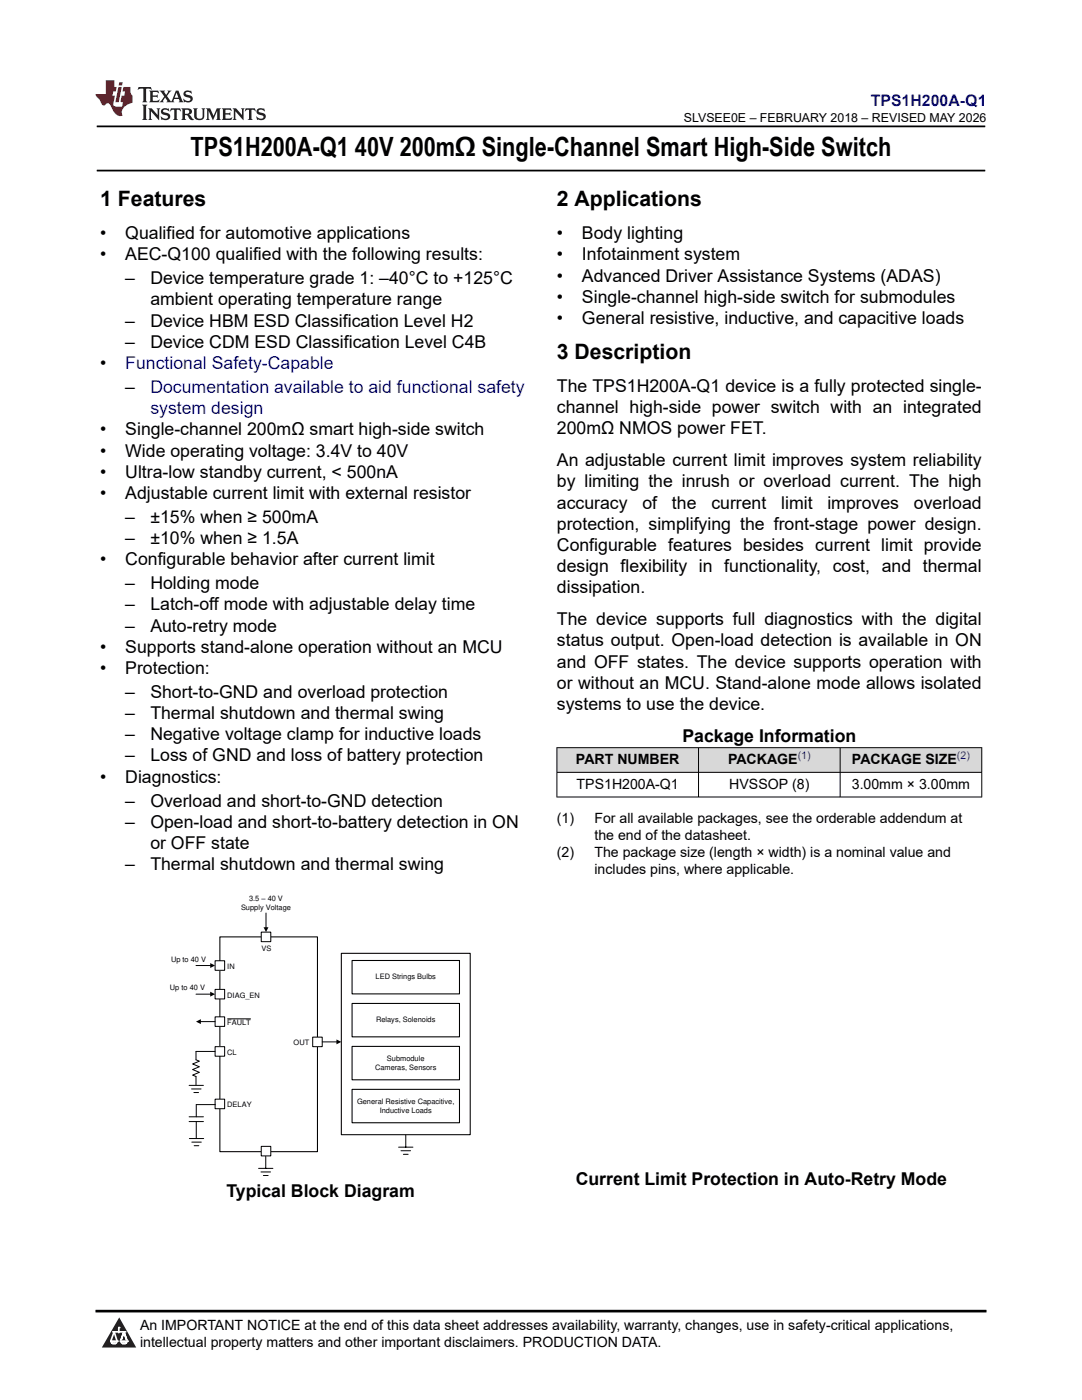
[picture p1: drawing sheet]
<svg xmlns="http://www.w3.org/2000/svg" width="216mm" height="279mm" viewBox="0 0 216 279" stroke-linecap="round" stroke-linejoin="round" font-family="sans-serif">
<defs><g id="words">
<text font-size="5.3" x="38" y="31.2">TPS1H200A-Q1 40V 200mΩ Single-Channel Smart High-Side Switch</text>
<g font-size="4.2">
<text x="20" y="41.2">1 Features</text>
<text x="111.1" y="41.2">2 Applications</text>
<text x="111.1" y="71.6">3 Description</text>
</g>
<g font-size="3.5">
<text x="20" y="47.7">•</text>
<text x="25" y="47.7">Qualified for automotive applications</text>
<text x="111.1" y="47.7">•</text>
<text x="116.1" y="47.7">Body lighting</text>
<text x="20" y="52">•</text>
<text x="25" y="52">AEC-Q100 qualified with the following results:</text>
<text x="111.1" y="52">•</text>
<text x="116.1" y="52">Infotainment system</text>
<text x="25" y="56.7">–</text>
<text x="30" y="56.7">Device temperature grade 1: –40°C to +125°C</text>
<text x="111.1" y="56.2">•</text>
<text x="116.1" y="56.2">Advanced Driver Assistance Systems (ADAS)</text>
<text x="25" y="65.2">–</text>
<text x="30" y="61">ambient operating temperature range</text>
<text x="30" y="65.2">Device HBM ESD Classification Level H2</text>
<text x="111.1" y="60.4">•</text>
<text x="111.1" y="64.7">•</text>
<text x="116.1" y="60.4">Single-channel high-side switch for submodules</text>
<text x="116.1" y="64.7">General resistive, inductive, and capacitive loads</text>
<text x="25" y="69.4">–</text>
<text x="30" y="69.4">Device CDM ESD Classification Level C4B</text>
<text x="20" y="73.7">•</text>
<text x="25" y="78.4">–</text>
<text x="111.1" y="82.4">channel high-side power switch with an integrated</text>
<text x="111.1" y="78.2">The TPS1H200A-Q1 device is a fully protected single-</text>
<text x="20" y="86.9">•</text>
<text x="25" y="86.9">Single-channel 200mΩ smart high-side switch</text>
<text x="111.1" y="86.7">200mΩ NMOS power FET.</text>
<text x="20" y="91.1">•</text>
<text x="20" y="95.3">•</text>
<text x="25" y="91.1">Wide operating voltage: 3.4V to 40V</text>
<text x="25" y="95.3">Ultra-low standby current, &lt; 500nA</text>
<text x="111.1" y="93">An adjustable current limit improves system reliability</text>
<text x="20" y="99.6">•</text>
<text x="25" y="99.6">Adjustable current limit with external resistor</text>
<text x="111.1" y="97.3">by limiting the inrush or overload current. The high</text>
<text x="111.1" y="101.5">accuracy</text>
<text x="128.2" y="101.5">of</text>
<text x="134.1" y="101.5">the</text>
<text x="141.9" y="101.5">current</text>
<text x="155.9" y="101.5">limit</text>
<text x="165.1" y="101.5">improves</text>
<text x="182.4" y="101.5">overload</text>
<text x="25" y="104.3">–</text>
<text x="30" y="104.3">±15% when ≥ 500mA</text>
<text x="111.1" y="105.7">protection, simplifying the front-stage power design.</text>
<text x="20" y="112.8">•</text>
<text x="25" y="108.6">–</text>
<text x="25" y="112.8">Configurable behavior after current limit</text>
<text x="30" y="108.6">±10% when ≥ 1.5A</text>
<text x="111.1" y="110">Configurable features besides current limit provide</text>
<text x="25" y="117.6">–</text>
<text x="30" y="117.6">Holding mode</text>
<text x="111.1" y="114.2">design flexibility in functionality, cost, and thermal</text>
<text x="111.1" y="118.4">dissipation.</text>
<text x="25" y="121.8">–</text>
<text x="30" y="121.8">Latch-off mode with adjustable delay time</text>
<text x="111.1" y="124.8">The device supports full diagnostics with the digital</text>
<text x="20" y="130.3">•</text>
<text x="25" y="126">–</text>
<text x="25" y="130.3">Supports stand-alone operation without an MCU</text>
<text x="30" y="126">Auto-retry mode</text>
<text x="111.1" y="129">status output. Open-load detection is available in ON</text>
<text x="20" y="134.5">•</text>
<text x="25" y="134.5">Protection:</text>
<text x="111.1" y="137.5">or without an MCU. Stand-alone mode allows isolated</text>
<text x="111.1" y="133.2">and OFF states. The device supports operation with</text>
<text x="25" y="139.3">–</text>
<text x="25" y="143.5">–</text>
<text x="30" y="139.3">Short-to-GND and overload protection</text>
<text x="30" y="143.5">Thermal shutdown and thermal swing</text>
<text x="111.1" y="141.7">systems to use the device.</text>
<text x="25" y="147.7">–</text>
<text x="30" y="147.7">Negative voltage clamp for inductive loads</text>
<text x="136.2" y="148.1">Package Information</text>
<text x="25" y="152">–</text>
<text x="30" y="152">Loss of GND and loss of battery protection</text>
<text x="20" y="156.2">•</text>
<text x="25" y="156.2">Diagnostics:</text>
<text x="25" y="161">–</text>
<text x="30" y="161">Overload and short-to-GND detection</text>
<text x="25" y="165.2">–</text>
<text x="30" y="165.2">Open-load and short-to-battery detection in ON</text>
<text x="25" y="173.7">–</text>
<text x="30" y="169.4">or OFF state</text>
<text x="30" y="173.7">Thermal shutdown and thermal swing</text>
<text x="45.2" y="238.9">Typical Block Diagram</text>
<text x="114.9" y="236.5">Current Limit Protection in Auto-Retry Mode</text>
</g>
<g font-size="3.5" fill="#00f">
<text x="25" y="73.7">Functional Safety-Capable</text>
<text x="30" y="78.4">Documentation available to aid functional safety</text>
<text x="30" y="82.6">system design</text>
</g>
<text font-size="3.2" fill="#00f" x="173.7" y="21.1">TPS1H200A-Q1</text>
<g font-size="2.8">
<text x="114.9" y="152.5">PART NUMBER</text>
<text x="145.3" y="152.5">PACKAGE</text>
<text x="170" y="152.5">PACKAGE SIZE</text>
<text x="115.1" y="157.4">TPS1H200A-Q1</text>
<text x="145.5" y="157.4">HVSSOP (8)</text>
<text x="170" y="157.4">3.00mm × 3.00mm</text>
<text x="111.1" y="164.2">(1)</text>
<text x="118.6" y="164.2">For all available packages, see the orderable addendum at</text>
<text x="118.6" y="167.6">the end of the datasheet.</text>
<text x="111.1" y="171">(2)</text>
<text x="118.6" y="171">The package size (length × width) is a nominal value and</text>
<text x="118.6" y="174.4">includes pins, where applicable.</text>
<text x="27.9" y="265.5">An IMPORTANT NOTICE at the end of this data sheet addresses availability, warranty, changes, use in safety-critical applications,</text>
<text x="27.9" y="268.9">intellectual property matters and other important disclaimers. PRODUCTION DATA.</text>
</g>
<text font-size="2.5" x="136.5" y="24.3">SLVSEE0E – FEBRUARY 2018 – REVISED MAY 2026</text>
<g font-size="2.1" fill="#00f">
<text x="159.2" y="151.5">(1)</text>
<text x="191" y="151.5">(2)</text>
</g>
<g font-size="1.5">
<text x="49.7" y="179.9">3.5 ± 40 V</text>
<text x="48.1" y="181.6">Supply Voltage</text>
<text x="34.1" y="191.9">Up to 40 V</text>
<text x="52.2" y="189.9">VS</text>
<text x="33.9" y="197.7">Up to 40 V</text>
<text x="45.4" y="193.4">IN</text>
<text x="75" y="195.5">LED Strings Bulbs</text>
<text x="45.4" y="199.1">DIAG_EN</text>
<text x="45.4" y="204.6">FAULT</text>
<text x="58.6" y="208.5">OUT</text>
<text x="75" y="204">Relays, Solenoids</text>
<text x="45.4" y="210.5">CL</text>
<text x="74.8" y="213.5">Cameras, Sensors</text>
<text x="77.2" y="211.7">Submodule</text>
<text x="45.4" y="221">DELAY</text>
<text x="71.2" y="220.3">General Resistive Capacitive,</text>
<text x="75.8" y="222.1">Inductive Loads</text>
</g>
</g></defs>
<path d="M19.3 25.2h177.3M19.3 34h177.3" fill="none" stroke="#000" stroke-width=".35"/>
<g fill="#d8d8d8">
<path d="M111.1 149.2h84.8v4.9h-84.8z" fill-rule="evenodd"/>
<path d="M111.2 149.3h28.1v4.8h-28.1z" fill-rule="evenodd"/>
<path d="M139.4 149.3h28.2v4.8h-28.2z" fill-rule="evenodd"/>
<path d="M167.7 149.3h28.1v4.8h-28.1z" fill-rule="evenodd"/>
</g>
<path d="M111.1 149.2h84.9M111.1 154.1h84.9M111.1 159.1h84.9M111.1 149.2v9.9M139.4 149.2v9.9M167.6 149.2v9.9M195.9 149.2v9.9" fill="none" stroke="#000" stroke-width=".2"/>
<path d="M43.9 187h19.4v42.8h-19.4z" fill-rule="evenodd" fill="#fff"/>
<path d="M43.9 187h19.4v42.8h-19.4z" fill="none" stroke="#000" stroke-width=".21"/>
<path d="M42.9 197.5h1.9v1.9h-1.9z" fill-rule="evenodd" fill="#fff"/>
<path d="M42.9 197.5h1.9v1.9h-1.9z" fill="none" stroke="#000" stroke-width=".2"/>
<path d="M42.9 191.7h1.9v1.9h-1.9z" fill-rule="evenodd" fill="#fff"/>
<path d="M42.9 191.7h1.9v1.9h-1.9z" fill="none" stroke="#000" stroke-width=".2"/>
<path d="M42.9 208.9h1.9v1.9h-1.9z" fill-rule="evenodd" fill="#fff"/>
<path d="M42.9 208.9h1.9v1.9h-1.9z" fill="none" stroke="#000" stroke-width=".2"/>
<path d="M42.9 202.9h1.9v1.9h-1.9z" fill-rule="evenodd" fill="#fff"/>
<path d="M42.9 202.9h1.9v1.9h-1.9zM45.4 203.3h4.6" fill="none" stroke="#000" stroke-width=".2"/>
<path d="M42.9 219.4h1.9v1.9h-1.9z" fill-rule="evenodd" fill="#fff"/>
<g fill="none" stroke="#000" stroke-width=".2">
<path d="M39.1 192.7h3M39.1 198.4h3M37.7 216.6h2.9M38.2 217.3h1.9M38.7 218h.9M40 203.9h2.9M42.9 219.4h1.9v1.9h-1.9zM42.9 209.8h-3.8v1.7l.7 .3-1.4 .5 1.4 .6-1.4 .6 1.4 .5-1.4 .6 .7 .2v1.7M37.7 223.8h2.9M37.7 222.9h2.9M37.8 227.2h2.8M38.3 227.9h1.9"/>
<path d="M38.7 228.7h1M39.2 223.8v3.4M43 220.4h-3.8v2.5"/>
</g>
<path d="M41.9 192.2l1 .5-1 .5zM41.9 197.9l1 .5-1 .5zM39.1 203.9l1-.5v1z" fill="#000"/>
<path d="M52.1 228.8h1.9v1.9h-1.9z" fill-rule="evenodd" fill="#fff"/>
<path d="M51.6 233.2h2.9M52.1 233.9h1.9M52.1 228.8h1.9v1.9h-1.9zM52.6 234.6h.9M53 230.8v2.4" fill="none" stroke="#000" stroke-width=".2"/>
<path d="M52.1 186h1.9v1.9h-1.9z" fill-rule="evenodd" fill="#fff"/>
<path d="M52.1 186h1.9v1.9h-1.9z" fill="none" stroke="#000" stroke-width=".2"/>
<path d="M62.4 207h1.9v1.9h-1.9z" fill-rule="evenodd" fill="#fff"/>
<path d="M53.1 182.2v3M62.4 207h1.9v1.9h-1.9zM64.3 207.9h3" fill="none" stroke="#000" stroke-width=".2"/>
<path d="M52.6 185.1h1l-.5 .9zM67.1 207.4l1 .5-1 .5z" fill="#000"/>
<path d="M68.1 190.3h25.7v36.2h-25.7z" fill-rule="evenodd" fill="#fff"/>
<path d="M68.1 190.3h25.7v36.2h-25.7z" fill="none" stroke="#000" stroke-width=".21"/>
<path d="M70.3 191.7h21.4v6.7h-21.4z" fill-rule="evenodd" fill="#fff"/>
<path d="M70.3 191.7h21.4v6.7h-21.4z" fill="none" stroke="#000" stroke-width=".21"/>
<path d="M70.3 200.3h21.4v6.6h-21.4z" fill-rule="evenodd" fill="#fff"/>
<path d="M70.3 200.3h21.4v6.6h-21.4z" fill="none" stroke="#000" stroke-width=".21"/>
<path d="M70.3 208.8h21.4v6.7h-21.4z" fill-rule="evenodd" fill="#fff"/>
<path d="M70.3 208.8h21.4v6.7h-21.4z" fill="none" stroke="#000" stroke-width=".21"/>
<path d="M70.3 217.4h21.4v6.7h-21.4z" fill-rule="evenodd" fill="#fff"/>
<path d="M70.3 217.4h21.4v6.7h-21.4z" fill="none" stroke="#000" stroke-width=".21"/>
<path d="M79.5 228.9h2.9M80 229.7h1.9M80.5 230.4h.9M81 226.6v2.3" fill="none" stroke="#000" stroke-width=".2"/>
<path d="M0 0h215.9v23.8h-215.9z" fill-rule="evenodd" fill="#fff"/>
<path d="M27.7 17.4l-.2 .6 .5-.3h.6v.2v2.1l-.2 .4h1l-.2-.4v-2.1v-.2h.5l.5 .3-.1-.6zM29.8 18.1l.2 .4v1.5l-.2 .4h1.9l.1-.6a1.08 1.08 0 0 1-1.3 .2v-.7h.6l.4 .2v-.6l-.4 .2h-.6v-.6l.2-.1a1 1 0 0 1 1 .2l-.1-.5zM31.8 18.1l1 1.1-1 1.2h.9l-.2-.2 .4-.7 .5 .7-.2 .2h1.6l-.2-.2 .1-.4h1l.1 .4-.1 .2h.9l-.2-.3-.8-2h-.5l-1 2.2-.8-1.1 .9-1.1h-.8l.2 .2-.5 .7-.3-.7 .1-.2zM35.2 18.5l.4 1h-.8zM36.8 18.2a.65 .65 0 0 0-.2 .8 .65 .65 0 0 0 .6 .4l.7 .2 .1 .2a.79 .79 0 0 1-.7 .4 .79 .79 0 0 1-.7-.5l.1 .7 .2-.1a.93 .93 0 0 0 1.1 .1 .93 .93 0 0 0 .4-1 1.46 1.46 0 0 0-1.2-.6l-.1-.3a1.09 1.09 0 0 1 1.2 .2l-.2-.6-.1 .1-.6-.2zM28.4 20.9l.2 .4v2.3l-.2 .3h1l-.2-.3v-2.3l.2-.4zM29.6 21.6l.2 .4v1.6l-.2 .3h.8l-.3-.3v-1.4l1.7 1.8v-2l.2-.4h-.8l.2 .2 .1 1.1-1.2-1.3zM32.3 21.8a.65 .65 0 0 0-.2 .7 .65 .65 0 0 0 .7 .4l.6 .2 .1 .2a.79 .79 0 0 1-.7 .4 .79 .79 0 0 1-.7-.5l.1 .7 .2-.1a.93 .93 0 0 0 1.1 .1 .93 .93 0 0 0 .4-.9 1.46 1.46 0 0 0-1.2-.6l-.1-.4a1.09 1.09 0 0 1 1.2 .2l-.2-.6-.1 .1-.6-.1zM34.1 21.6l-.1 .7a.63 .63 0 0 1 .7-.4l.1 1.7-.3 .3h1l-.2-.3v-1.7a.66 .66 0 0 1 .8 .4l-.1-.7zM36.2 21.6l.2 .4v1.6l-.2 .3h.9l-.2-.2v-.7h.5l.1 .2a.79 .79 0 0 0 1.2 .6l-1-.9a.61 .61 0 0 0 .6-.6 .61 .61 0 0 0-.5-.6zM36.9 21.9h.2a.47 .47 0 0 1 .5 .1 .47 .47 0 0 1 .1 .5l-.2 .2h-.6zM38.5 21.6l.2 .2a2.27 2.27 0 0 0 .4 2 1.04 1.04 0 0 0 1.7-.7v-1.3l.2-.2h-.8l.2 .4v1.1a.6 .6 0 0 1-.6 .6 .6 .6 0 0 1-.6-.6v-1.1l.3-.4zM41.1 21.6l.2 .4v1.6l-.2 .3h.7l-.2-.3v-1.5l.9 1.9 .8-1.9v1.5l-.2 .3h1l-.3-.3v-1.6l.3-.4h-.8l-.7 1.5-.7-1.5zM44.3 21.6l.2 .4v1.6l-.2 .3h1.9l.1-.5a1.09 1.09 0 0 1-1.3 .1v-.6h.6l.4 .1v-.6l-.4 .2h-.6v-.6l.2-.1a1.01 1.01 0 0 1 1 .3l-.1-.6zM46.4 21.6l.3 .4v1.6l-.3 .3h.8l-.2-.3v-1.4l1.6 1.8v-2l.2-.4h-.7l.2 .2v1.1l-1.2-1.3zM49 21.6l-.1 .7a.63 .63 0 0 1 .8-.4v1.7l-.3 .3h1l-.2-.3v-1.7a.66 .66 0 0 1 .8 .4l-.1-.7zM51.4 21.8a.65 .65 0 0 0-.2 .7 .65 .65 0 0 0 .6 .4l.6 .2 .2 .2a.79 .79 0 0 1-.8 .4 .79 .79 0 0 1-.6-.5l.1 .7 .2-.1a.93 .93 0 0 0 1 .1 .93 .93 0 0 0 .5-.9 1.46 1.46 0 0 0-1.3-.6l-.1-.4a1.09 1.09 0 0 1 1.3 .2l-.2-.6-.2 .1-.5-.1z" fill="#231f20"/>
<path d="M21.1 16v2.8h-2.1l.1 .3 .9 1a.95 .95 0 0 0 .9 .9 .59 .59 0 0 1 .6-.4 .59 .59 0 0 1 .5 .4l.4 .8a1.59 1.59 0 0 0 2.1 1.3 1.61 1.61 0 0 1 1-2.2l1-.4-.1-1.5a1.59 1.59 0 0 1-.4-1.6h-1.4l-.2 .9h.5l-.1 .8h-.5l-.2 1v.2l.4 .1-.2 .9h-.6a.73 .73 0 0 1-1.1-.7l.3-1.5h-.5l.2-.8h.5l.2-.9h-.5v-1.4zM23.6 17.4l-.6 3h.7l.6-3zM23.8 16.4l-.1 .7h.7l.1-.7z" fill="#ed1c24"/>
<path d="M0 261.4h215.9v18h-215.9z" fill-rule="evenodd" fill="#fff"/>
<path d="M23.8 262.9l3.4 6h-6.9z" fill="#231f20"/>
<path d="M22.1 267.7h1.3l-.4 .5h-.3a.55 .55 0 0 1-.6-.5z" fill-rule="evenodd" fill="#fff"/>
<path d="M22.1 267.7h1.3l-.4 .5h-.3a.55 .55 0 0 1-.6-.5z" fill="none" stroke="#231f20" stroke-width=".34"/>
<path d="M22.1 267.7h1.3l-.4 .5h-.5zM23.7 265.9h.1M23.7 264.9v1z" fill="none" stroke="#fff" stroke-width=".34"/>
<circle cx="23.7" cy="264.9" r=".17" fill="#fff"/>
<path d="M22.6 265.8h.1M22.6 265.8h2.3z" fill="none" stroke="#fff" stroke-width=".34"/>
<circle cx="24.9" cy="265.8" r=".17" fill="#fff"/>
<path d="M24 267.7h.1" fill="none" stroke="#fff" stroke-width=".34"/>
<path d="M24.7 265.8l-.7 1.9z" fill="#fff"/>
<path d="M24.7 265.8l-.7 1.9z" fill="none" stroke="#fff" stroke-width=".34"/>
<path d="M24.7 265.8l.7 1.9z" fill="#fff"/>
<path d="M24.7 265.8l.7 1.9zM25.3 267.7h.1" fill="none" stroke="#fff" stroke-width=".34"/>
<circle cx="22.1" cy="267.7" r=".17" fill="#fff"/>
<path d="M22.8 265.8l-.7 1.9zM22.8 265.8l.6 1.9z" fill="none" stroke="#fff" stroke-width=".34"/>
<circle cx="23.4" cy="267.7" r=".17" fill="#fff"/>
<path d="M24.1 267.7h1.3a.65 .65 0 0 1-.6 .5 .65 .65 0 0 1-.7-.5z" fill-rule="evenodd" fill="#fff"/>
<path d="M24.1 267.7h1.3a.65 .65 0 0 1-.6 .5 .65 .65 0 0 1-.7-.5z" fill="none" stroke="#231f20" stroke-width=".34"/>
<path d="M24 267.7h.1M24.1 267.7h1.3l-.4 .5h-.5z" fill="none" stroke="#fff" stroke-width=".34"/>
<circle cx="25.4" cy="267.7" r=".17" fill="#fff"/>
<path d="M19 261.7h177.8" fill="none" stroke="#000" stroke-width=".53"/>
<use href="#words"/>
</svg>
